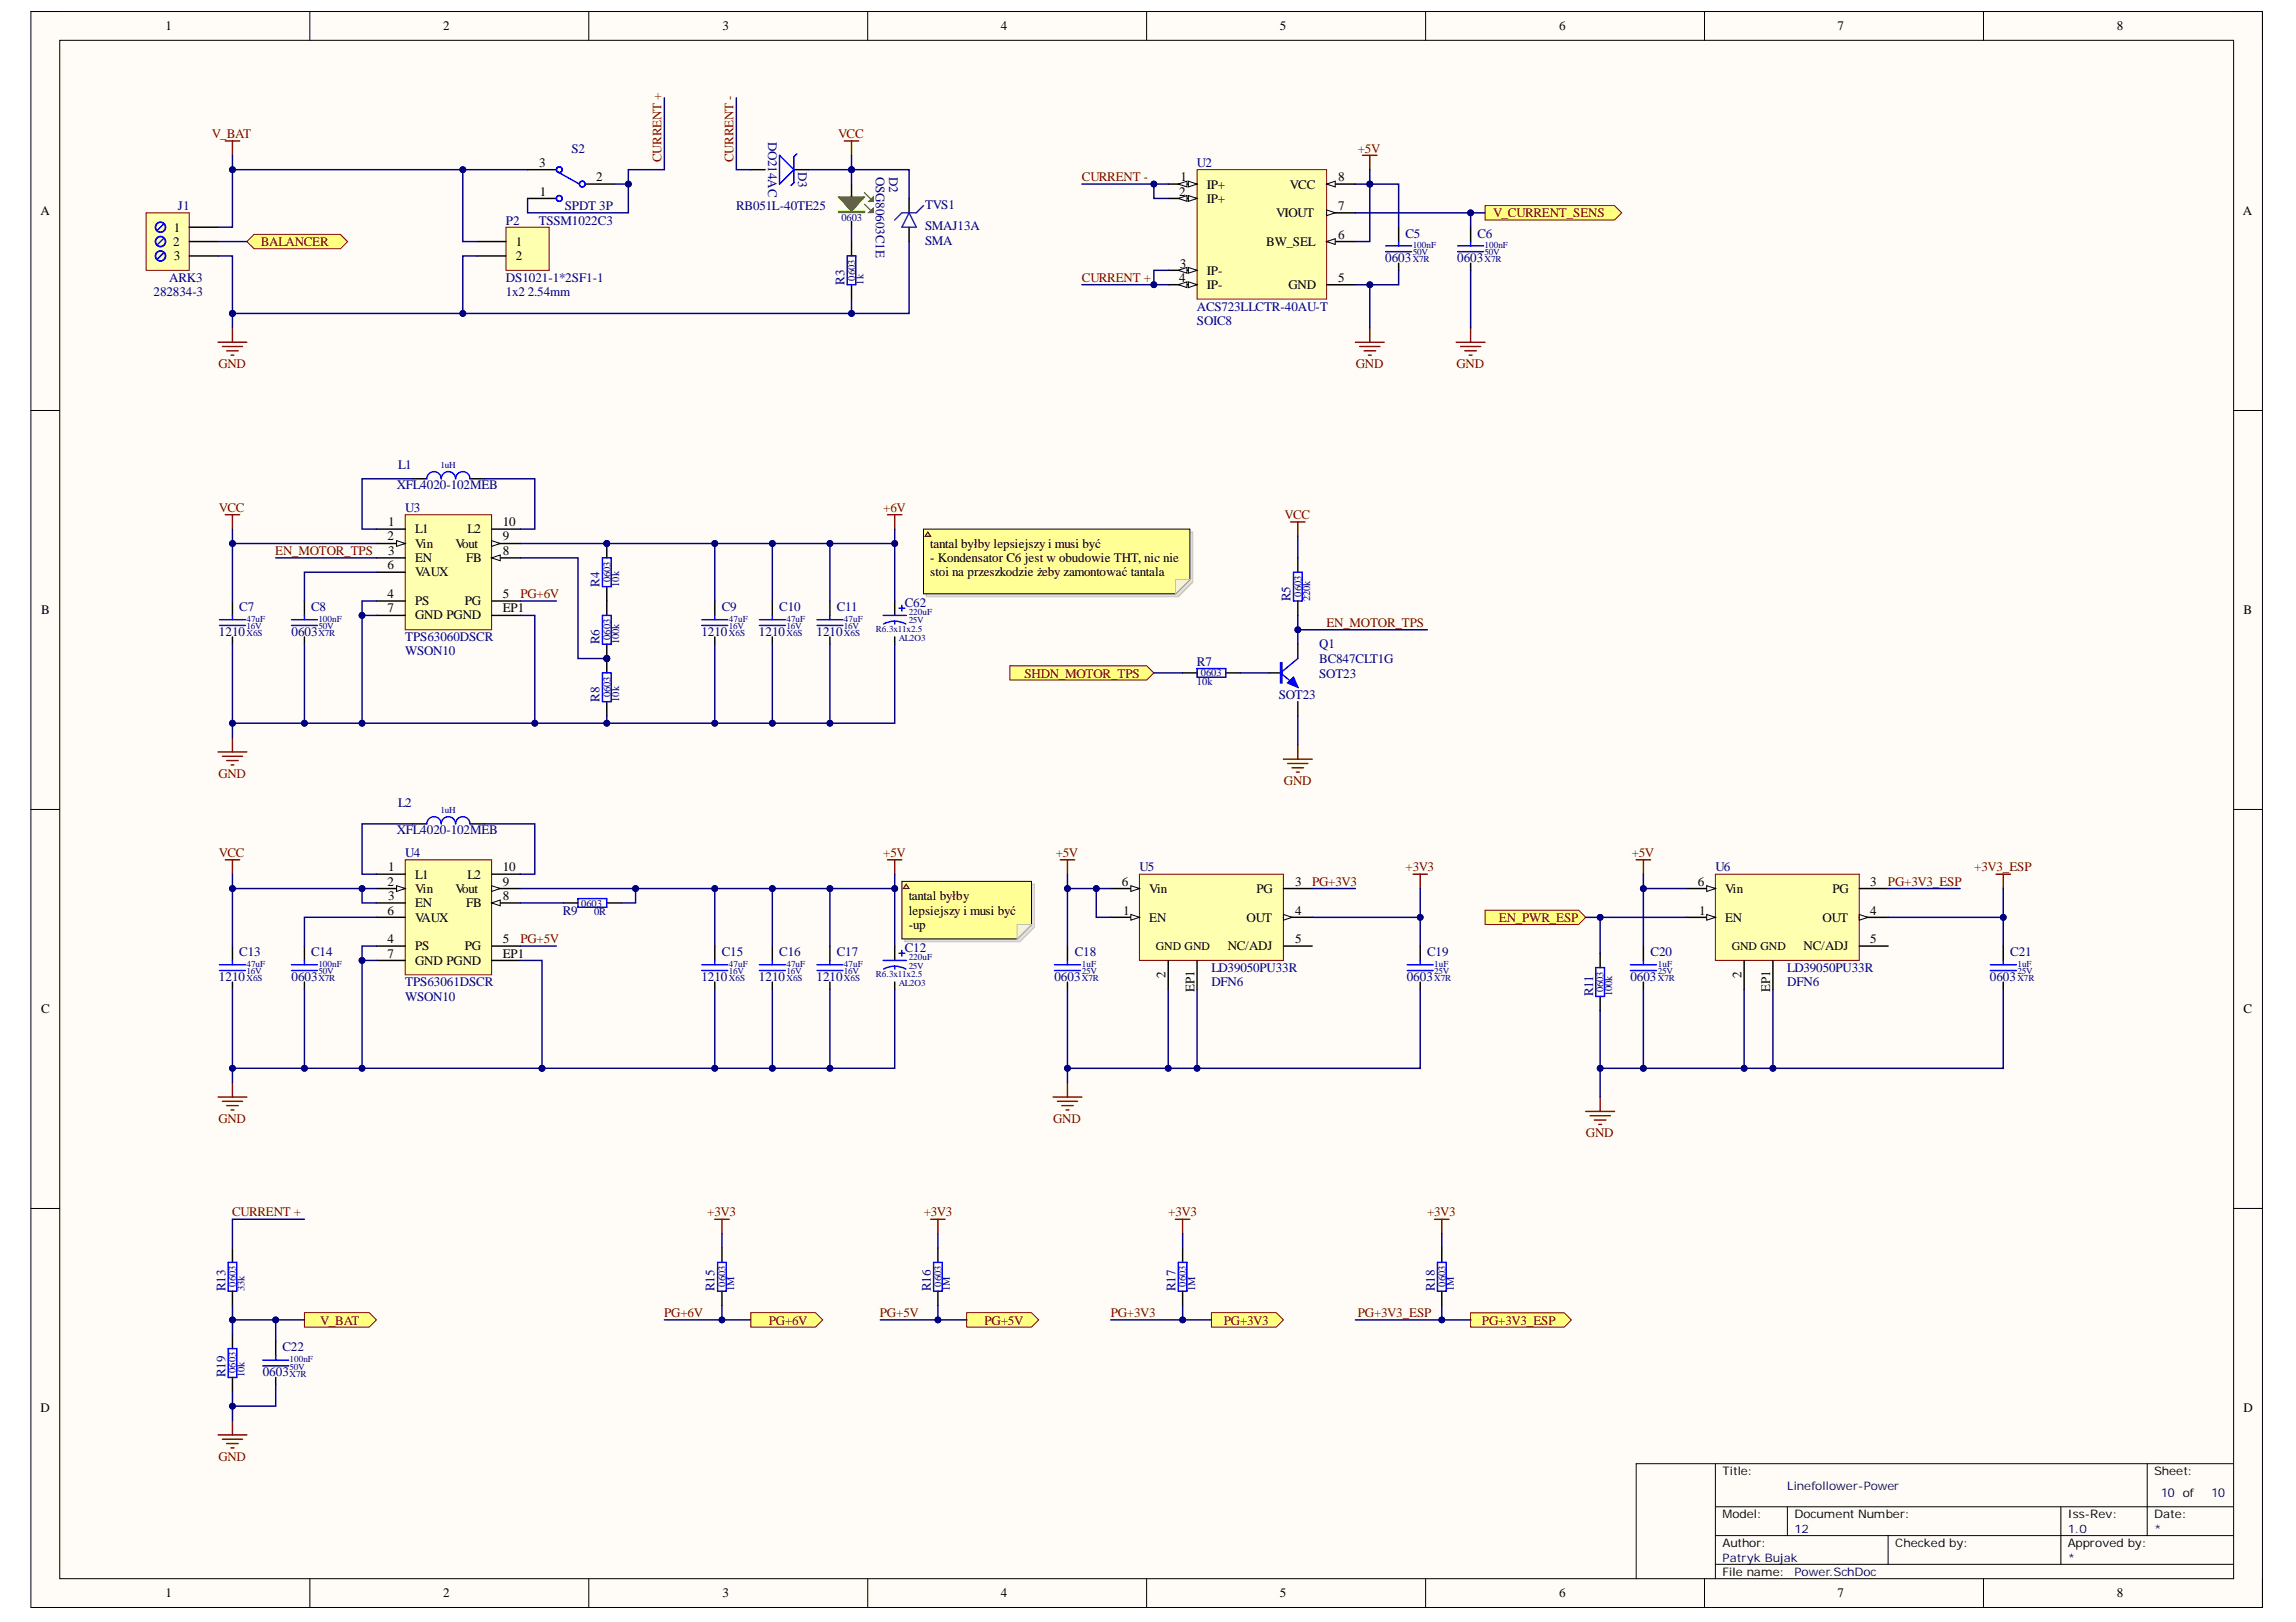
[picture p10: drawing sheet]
<svg xmlns="http://www.w3.org/2000/svg" width="297mm" height="210mm" viewBox="0 0 297 210" stroke-linecap="round" stroke-linejoin="round" font-family="sans-serif">
<defs><g id="words">
<g font-size="1.7">
<text x="21.4" y="3.9">1</text>
<text x="57.3" y="3.9">2</text>
<text x="93.5" y="3.9">3</text>
<text x="129.5" y="3.9">4</text>
<text x="165.6" y="3.9">5</text>
<text x="201.7" y="3.9">6</text>
<text x="237.7" y="3.9">7</text>
<text x="273.9" y="3.9">8</text>
<text x="69.8" y="21.6">3</text>
<text x="77.1" y="23.5">2</text>
<text x="152.7" y="23.5">1</text>
<text x="173.1" y="23.5">8</text>
<text x="5.2" y="27.9">A</text>
<text x="22.5" y="30">1</text>
<text x="69.9" y="25.3">1</text>
<text x="152.6" y="25.3">2</text>
<text x="156.1" y="24.4">IP+</text>
<text x="156.1" y="26.3">IP+</text>
<text x="165.1" y="28.1">VIOUT</text>
<text x="166.9" y="24.4">VCC</text>
<text x="173.1" y="27.2">7</text>
<text x="290.2" y="27.9">A</text>
<text x="22.4" y="31.8">2</text>
<text x="22.5" y="33.7">3</text>
<text x="66.7" y="31.8">1</text>
<text x="66.7" y="33.7">2</text>
<text x="152.7" y="34.6">3</text>
<text x="156.1" y="35.6">IP-</text>
<text x="163.8" y="31.8">BW_SEL</text>
<text x="173.1" y="30.9">6</text>
<text x="152.6" y="36.5">4</text>
<text x="156.1" y="37.4">IP-</text>
<text x="166.7" y="37.4">GND</text>
<text x="173.1" y="36.5">5</text>
<text x="50.2" y="69.9">2</text>
<text x="50.2" y="68.1">1</text>
<text x="50.2" y="71.8">3</text>
<text x="53.7" y="69">L1</text>
<text x="53.7" y="70.9">Vin</text>
<text x="58.9" y="70.9">Vout</text>
<text x="60.5" y="69">L2</text>
<text x="65" y="71.8">8</text>
<text x="65" y="69.9">9</text>
<text x="65" y="68.1">10</text>
<text x="120.3" y="70.9">tantal byłby lepsiejszy i musi być</text>
<text x="50.2" y="77.4">4</text>
<text x="50.2" y="73.7">6</text>
<text x="53.7" y="72.7">EN</text>
<text x="53.7" y="74.6">VAUX</text>
<text x="60.3" y="72.7">FB</text>
<text x="65" y="77.4">5</text>
<text x="120.3" y="72.7">- Kondensator C6 jest w obudowie THT, nic nie</text>
<text x="120.3" y="74.6">stoi na przeszkodzie żeby zamontować tantala</text>
<text x="5.3" y="79.5">B</text>
<text x="50.2" y="79.2">7</text>
<text x="53.7" y="78.3">PS</text>
<text x="53.7" y="80.2">GND PGND</text>
<text x="60.1" y="78.3">PG</text>
<text x="65" y="79.2">EP1</text>
<text x="290.3" y="79.5">B</text>
<text x="50.2" y="112.8">1</text>
<text x="53.7" y="113.7">L1</text>
<text x="60.5" y="113.7">L2</text>
<text x="65" y="112.8">10</text>
<text x="50.2" y="114.6">2</text>
<text x="50.2" y="118.4">6</text>
<text x="50.2" y="116.5">3</text>
<text x="53.7" y="115.6">Vin</text>
<text x="53.7" y="117.4">EN</text>
<text x="53.7" y="119.3">VAUX</text>
<text x="58.9" y="115.6">Vout</text>
<text x="60.3" y="117.4">FB</text>
<text x="65" y="116.5">8</text>
<text x="65" y="114.6">9</text>
<text x="117.6" y="116.5">tantal byłby</text>
<text x="117.6" y="118.4">lepsiejszy i musi być</text>
<text x="145.1" y="114.6">6</text>
<text x="145.3" y="118.4">1</text>
<text x="148.7" y="115.6">Vin</text>
<text x="148.7" y="119.3">EN</text>
<text x="161.3" y="119.3">OUT</text>
<text x="162.6" y="115.6">PG</text>
<text x="167.5" y="114.6">3</text>
<text x="167.5" y="118.4">4</text>
<text x="219.6" y="114.6">6</text>
<text x="219.8" y="118.4">1</text>
<text x="223.2" y="115.6">Vin</text>
<text x="223.2" y="119.3">EN</text>
<text x="235.8" y="119.3">OUT</text>
<text x="237.1" y="115.6">PG</text>
<text x="242" y="114.6">3</text>
<text x="242" y="118.4">4</text>
<text x="50.2" y="122.1">4</text>
<text x="50.2" y="123.9">7</text>
<text x="53.7" y="123">PS</text>
<text x="53.7" y="124.9">GND PGND</text>
<text x="60.1" y="123">PG</text>
<text x="65" y="122.1">5</text>
<text x="65" y="123.9">EP1</text>
<text x="117.6" y="120.2">-up</text>
<text x="158.8" y="123">NC/ADJ</text>
<text x="167.5" y="122.1">5</text>
<text x="233.3" y="123">NC/ADJ</text>
<text x="242" y="122.1">5</text>
<text x="5.3" y="131.1">C</text>
<text x="150.8" y="126.6" transform="rotate(-90 150.8 126.6)">2</text>
<text x="154.5" y="128.4" transform="rotate(-90 154.5 128.4)">EP1</text>
<text x="225.3" y="126.6" transform="rotate(-90 225.3 126.6)">2</text>
<text x="229" y="128.4" transform="rotate(-90 229 128.4)">EP1</text>
<text x="290.3" y="131.1">C</text>
<text x="5.2" y="182.7">D</text>
<text x="290.3" y="182.7">D</text>
<text x="21.4" y="206.7">1</text>
<text x="57.3" y="206.7">2</text>
<text x="93.5" y="206.7">3</text>
<text x="129.5" y="206.7">4</text>
<text x="165.6" y="206.7">5</text>
<text x="201.7" y="206.7">6</text>
<text x="237.7" y="206.7">7</text>
<text x="273.9" y="206.7">8</text>
</g>
<g font-size="1.7" fill="#800000">
<text x="27.4" y="17.9">V_BAT</text>
<text x="108.4" y="17.9">VCC</text>
<text x="85.6" y="21" transform="rotate(-90 85.6 21)">CURRENT +</text>
<text x="94.9" y="21" transform="rotate(-90 94.9 21)">CURRENT -</text>
<text x="140" y="23.5">CURRENT -</text>
<text x="175.7" y="19.8">+5V</text>
<text x="193.2" y="28.1">V_CURRENT_SENS</text>
<text x="33.7" y="31.8">BALANCER</text>
<text x="140" y="36.5">CURRENT +</text>
<text x="28.2" y="47.6">GND</text>
<text x="175.4" y="47.6">GND</text>
<text x="188.4" y="47.6">GND</text>
<text x="28.3" y="66.2">VCC</text>
<text x="35.6" y="71.8">EN_MOTOR_TPS</text>
<text x="114.3" y="66.2">+6V</text>
<text x="166.2" y="67.2">VCC</text>
<text x="67.3" y="77.4">PG+6V</text>
<text x="171.6" y="81.1">EN_MOTOR_TPS</text>
<text x="132.5" y="87.7">SHDN_MOTOR_TPS</text>
<text x="28.2" y="100.7">GND</text>
<text x="166.1" y="101.6">GND</text>
<text x="28.3" y="110.9">VCC</text>
<text x="114.3" y="110.9">+5V</text>
<text x="136.6" y="110.9">+5V</text>
<text x="181.8" y="112.8">+3V3</text>
<text x="211.1" y="110.9">+5V</text>
<text x="255.4" y="112.8">+3V3_ESP</text>
<text x="169.7" y="114.6">PG+3V3</text>
<text x="193.9" y="119.3">EN_PWR_ESP</text>
<text x="244.2" y="114.6">PG+3V3_ESP</text>
<text x="67.3" y="122.1">PG+5V</text>
<text x="28.2" y="145.3">GND</text>
<text x="136.2" y="145.3">GND</text>
<text x="205.2" y="147.2">GND</text>
<text x="30" y="157.4">CURRENT +</text>
<text x="91.5" y="157.4">+3V3</text>
<text x="119.5" y="157.4">+3V3</text>
<text x="151.1" y="157.4">+3V3</text>
<text x="184.6" y="157.4">+3V3</text>
<text x="41.4" y="171.4">V_BAT</text>
<text x="85.9" y="170.5">PG+6V</text>
<text x="99.5" y="171.4">PG+6V</text>
<text x="113.8" y="170.5">PG+5V</text>
<text x="127.4" y="171.4">PG+5V</text>
<text x="143.7" y="170.5">PG+3V3</text>
<text x="158.3" y="171.4">PG+3V3</text>
<text x="175.7" y="170.5">PG+3V3_ESP</text>
<text x="191.7" y="171.4">PG+3V3_ESP</text>
<text x="28.2" y="189.1">GND</text>
</g>
<g font-size="1.7" fill="#000080">
<text x="73.9" y="19.8">S2</text>
<text x="99.4" y="18.3" transform="rotate(90 99.4 18.3)">DO214AC</text>
<text x="103.3" y="22.3" transform="rotate(90 103.3 22.3)">D3</text>
<text x="113.3" y="22.9" transform="rotate(90 113.3 22.9)">OSG80603C1E</text>
<text x="115" y="22.9" transform="rotate(90 115 22.9)">D2</text>
<text x="154.9" y="21.6">U2</text>
<text x="23" y="27.2">J1</text>
<text x="65.5" y="29.1">P2</text>
<text x="69.7" y="29.1">TSSM1022C3</text>
<text x="73.1" y="27.2">SPDT 3P</text>
<text x="95.2" y="27.2">RB051L-40TE25</text>
<text x="119.7" y="29.8">SMAJ13A</text>
<text x="119.7" y="27">TVS1</text>
<text x="119.7" y="31.7">SMA</text>
<text x="179.2" y="33.9">0603</text>
<text x="181.8" y="30.7">C5</text>
<text x="188.5" y="33.9">0603</text>
<text x="191.1" y="30.7">C6</text>
<text x="19.9" y="38.3">282834-3</text>
<text x="21.9" y="36.5">ARK3</text>
<text x="65.5" y="36.5">DS1021-1*2SF1-1</text>
<text x="65.5" y="38.3">1x2 2.54mm</text>
<text x="109.3" y="36.8" transform="rotate(-90 109.3 36.8)">R3</text>
<text x="154.9" y="40.2">ACS723LLCTR-40AU-T</text>
<text x="154.9" y="42.1">SOIC8</text>
<text x="51.3" y="63.3">XFL4020-102MEB</text>
<text x="51.5" y="60.7">L1</text>
<text x="52.4" y="66.2">U3</text>
<text x="77.6" y="75.9" transform="rotate(-90 77.6 75.9)">R4</text>
<text x="166.9" y="77.8" transform="rotate(-90 166.9 77.8)">R5</text>
<text x="28.3" y="82.3">1210</text>
<text x="31" y="79.1">C7</text>
<text x="37.7" y="82.3">0603</text>
<text x="40.3" y="79.1">C8</text>
<text x="52.4" y="83">TPS63060DSCR</text>
<text x="77.6" y="83.4" transform="rotate(-90 77.6 83.4)">R6</text>
<text x="90.7" y="82.3">1210</text>
<text x="93.4" y="79.1">C9</text>
<text x="98.2" y="82.3">1210</text>
<text x="100.8" y="79.1">C10</text>
<text x="105.6" y="82.3">1210</text>
<text x="108.3" y="79.1">C11</text>
<text x="117.1" y="78.6">C62</text>
<text x="170.7" y="83.9">Q1</text>
<text x="52.4" y="84.8">WSON10</text>
<text x="154.9" y="86.2">R7</text>
<text x="170.7" y="85.7">BC847CLT1G</text>
<text x="170.7" y="87.7">SOT23</text>
<text x="77.6" y="90.8" transform="rotate(-90 77.6 90.8)">R8</text>
<text x="165.4" y="90.5">SOT23</text>
<text x="51.3" y="108">XFL4020-102MEB</text>
<text x="51.5" y="104.4">L2</text>
<text x="52.4" y="110.9">U4</text>
<text x="147.4" y="112.8">U5</text>
<text x="221.9" y="112.8">U6</text>
<text x="72.8" y="118.4">R9</text>
<text x="31" y="123.8">C13</text>
<text x="40.3" y="123.8">C14</text>
<text x="93.4" y="123.8">C15</text>
<text x="100.8" y="123.8">C16</text>
<text x="108.3" y="123.8">C17</text>
<text x="117.1" y="123.2">C12</text>
<text x="139" y="123.8">C18</text>
<text x="156.7" y="125.8">LD39050PU33R</text>
<text x="184.6" y="123.8">C19</text>
<text x="213.5" y="123.8">C20</text>
<text x="231.2" y="125.8">LD39050PU33R</text>
<text x="260.1" y="123.8">C21</text>
<text x="28.3" y="126.9">1210</text>
<text x="37.7" y="126.9">0603</text>
<text x="52.4" y="127.6">TPS63061DSCR</text>
<text x="52.4" y="129.5">WSON10</text>
<text x="90.7" y="126.9">1210</text>
<text x="98.2" y="126.9">1210</text>
<text x="105.6" y="126.9">1210</text>
<text x="136.4" y="126.9">0603</text>
<text x="156.7" y="127.6">DFN6</text>
<text x="182" y="126.9">0603</text>
<text x="206.1" y="128.9" transform="rotate(-90 206.1 128.9)">R11</text>
<text x="210.9" y="126.9">0603</text>
<text x="231.2" y="127.6">DFN6</text>
<text x="257.4" y="126.9">0603</text>
<text x="29.2" y="167.1" transform="rotate(-90 29.2 167.1)">R13</text>
<text x="92.4" y="167.1" transform="rotate(-90 92.4 167.1)">R15</text>
<text x="120.4" y="167.1" transform="rotate(-90 120.4 167.1)">R16</text>
<text x="152.1" y="167.1" transform="rotate(-90 152.1 167.1)">R17</text>
<text x="185.6" y="167.1" transform="rotate(-90 185.6 167.1)">R18</text>
<text x="29.2" y="178.3" transform="rotate(-90 29.2 178.3)">R19</text>
<text x="34" y="178.1">0603</text>
<text x="36.5" y="174.9">C22</text>
</g>
<g font-size="1.6" fill="#000e4f">
<text x="279.6" y="193.7">10 of</text>
<text x="286.1" y="193.7">10</text>
</g>
<g font-size="1.5">
<text x="149.5" y="123">GND GND</text>
<text x="224" y="123">GND GND</text>
<text x="222.9" y="190.9">Title:</text>
<text x="278.7" y="190.9">Sheet:</text>
<text x="222.9" y="196.5">Model:</text>
<text x="232.2" y="196.5">Document Number:</text>
<text x="267.5" y="196.5">Iss-Rev:</text>
<text x="278.7" y="196.5">Date:</text>
<text x="222.9" y="200.2">Author:</text>
<text x="222.9" y="203.9">File name:</text>
<text x="245.2" y="200.2">Checked by:</text>
<text x="267.5" y="200.2">Approved by:</text>
</g>
<g font-size="1.5" fill="#000e4f">
<text x="231.2" y="192.8">Linefollower-Power</text>
<text x="222.9" y="202.1">Patryk Bujak</text>
<text x="232.2" y="203.9">Power.SchDoc</text>
<text x="232.2" y="198.4">12</text>
<text x="267.5" y="198.4">1.0</text>
<text x="267.5" y="202.1">*</text>
<text x="278.7" y="198.4">*</text>
</g>
<g font-size="1.4" fill="#000080">
<text x="108.8" y="28.5">0603</text>
<text x="154.9" y="88.6">10k</text>
<text x="155.4" y="87.5">0603</text>
<text x="75.2" y="117.3">0603</text>
<text x="76.9" y="118.4">0R</text>
</g>
<g font-size="1.3" fill="#000080">
<text x="110.6" y="36.3" transform="rotate(-90 110.6 36.3)">0603</text>
<text x="111.7" y="36.8" transform="rotate(-90 111.7 36.8)">1k</text>
<text x="79" y="75.4" transform="rotate(-90 79 75.4)">0603</text>
<text x="80.1" y="75.9" transform="rotate(-90 80.1 75.9)">10k</text>
<text x="168.4" y="77.2" transform="rotate(-90 168.4 77.2)">0603</text>
<text x="169.5" y="77.8" transform="rotate(-90 169.5 77.8)">220k</text>
<text x="79" y="82.8" transform="rotate(-90 79 82.8)">0603</text>
<text x="80.1" y="83.4" transform="rotate(-90 80.1 83.4)">100k</text>
<text x="79" y="90.2" transform="rotate(-90 79 90.2)">0603</text>
<text x="80.1" y="90.8" transform="rotate(-90 80.1 90.8)">10k</text>
<text x="207.5" y="128.4" transform="rotate(-90 207.5 128.4)">0603</text>
<text x="208.6" y="128.9" transform="rotate(-90 208.6 128.9)">100k</text>
<text x="30.5" y="166.5" transform="rotate(-90 30.5 166.5)">0603</text>
<text x="31.6" y="167.1" transform="rotate(-90 31.6 167.1)">33k</text>
<text x="93.9" y="166.5" transform="rotate(-90 93.9 166.5)">0603</text>
<text x="95" y="167.1" transform="rotate(-90 95 167.1)">1M</text>
<text x="121.8" y="166.5" transform="rotate(-90 121.8 166.5)">0603</text>
<text x="122.9" y="167.1" transform="rotate(-90 122.9 167.1)">1M</text>
<text x="153.4" y="166.5" transform="rotate(-90 153.4 166.5)">0603</text>
<text x="154.6" y="167.1" transform="rotate(-90 154.6 167.1)">1M</text>
<text x="187" y="166.5" transform="rotate(-90 187 166.5)">0603</text>
<text x="188.1" y="167.1" transform="rotate(-90 188.1 167.1)">1M</text>
<text x="30.5" y="177.7" transform="rotate(-90 30.5 177.7)">0603</text>
<text x="31.6" y="178.3" transform="rotate(-90 31.6 178.3)">10k</text>
</g>
<g font-size="1.2" fill="#000080">
<text x="182.8" y="34">X7R</text>
<text x="182.8" y="33">50V</text>
<text x="182.8" y="32.1">100nF</text>
<text x="192.1" y="34">X7R</text>
<text x="192.1" y="33">50V</text>
<text x="192.1" y="32.1">100nF</text>
<text x="57" y="60.6">1uH</text>
<text x="31.9" y="82.4">X6S</text>
<text x="31.9" y="81.4">16V</text>
<text x="31.9" y="80.5">47uF</text>
<text x="41.2" y="82.4">X7R</text>
<text x="41.2" y="81.4">50V</text>
<text x="41.2" y="80.5">100nF</text>
<text x="94.3" y="82.4">X6S</text>
<text x="94.3" y="81.4">16V</text>
<text x="94.3" y="80.5">47uF</text>
<text x="101.7" y="82.4">X6S</text>
<text x="101.7" y="81.4">16V</text>
<text x="101.7" y="80.5">47uF</text>
<text x="109.2" y="82.4">X6S</text>
<text x="109.2" y="81.4">16V</text>
<text x="109.2" y="80.5">47uF</text>
<text x="113.3" y="81.8">R6.3x11x2.5</text>
<text x="116.3" y="83">AL2O3</text>
<text x="117.6" y="80.7">25V</text>
<text x="117.6" y="79.6">220uF</text>
<text x="57" y="105.3">1uH</text>
<text x="31.9" y="125.1">47uF</text>
<text x="41.2" y="125.1">100nF</text>
<text x="94.3" y="125.1">47uF</text>
<text x="101.7" y="125.1">47uF</text>
<text x="109.2" y="125.1">47uF</text>
<text x="117.6" y="125.4">25V</text>
<text x="117.6" y="124.2">220uF</text>
<text x="140" y="125.1">1uF</text>
<text x="185.6" y="125.1">1uF</text>
<text x="214.5" y="125.1">1uF</text>
<text x="261" y="125.1">1uF</text>
<text x="31.9" y="127">X6S</text>
<text x="31.9" y="126">16V</text>
<text x="41.2" y="127">X7R</text>
<text x="41.2" y="126">50V</text>
<text x="94.3" y="127">X6S</text>
<text x="94.3" y="126">16V</text>
<text x="101.7" y="127">X6S</text>
<text x="101.7" y="126">16V</text>
<text x="109.2" y="127">X6S</text>
<text x="109.2" y="126">16V</text>
<text x="113.3" y="126.5">R6.3x11x2.5</text>
<text x="116.3" y="127.6">AL2O3</text>
<text x="140" y="127">X7R</text>
<text x="140" y="126">25V</text>
<text x="185.6" y="127">X7R</text>
<text x="185.6" y="126">25V</text>
<text x="214.5" y="127">X7R</text>
<text x="214.5" y="126">25V</text>
<text x="261" y="127">X7R</text>
<text x="261" y="126">25V</text>
<text x="37.5" y="178.2">X7R</text>
<text x="37.5" y="177.2">50V</text>
<text x="37.5" y="176.3">100nF</text>
</g>
</g></defs>
<path d="M4 1.5h288.7v206.5h-288.7z" fill-rule="evenodd" fill="#fffcf8"/>
<path d="M4 1.5h288.7v206.5h-288.7z" fill="none" stroke="#000" stroke-width=".13"/>
<path d="M7.7 5.2h281.3v199.1h-281.3z" fill-rule="evenodd" fill="#fffcf8"/>
<g fill="none" stroke="#000" stroke-width=".13">
<path d="M4 1.5h3.7M7.7 5.2h281.3v199.1h-281.3zM40.1 1.5v3.7M76.2 1.5v3.7M112.3 1.5v3.7M148.3 1.5v3.7M184.4 1.5v3.7M220.5 1.5v3.7M256.6 1.5v3.7M289 1.5h3.7v3.7M4 53.1h3.7M289 53.1h3.7"/>
<path d="M4 104.8h3.7M289 104.8h3.7M4 156.4h3.7M289 156.4h3.7M221.9 195h67.1M221.9 198.7h67.1M221.9 189.4v14.9M231.2 195v3.7M244.3 198.7v3.7M266.6 195v7.4M277.8 189.4v9.3M289 189.4h-77.3v14.9"/>
<path d="M40.1 204.3v3.7M76.2 204.3v3.7M112.3 204.3v3.7M148.3 204.3v3.7M184.4 204.3v3.7M220.5 204.3v3.7M221.9 202.4h67.1M256.6 204.3v3.7M292.7 204.3v3.7"/>
</g>
<path d="M29.1 18.2h1.9M30.1 18.2v1.9M109.2 18.2h1.9M110.2 18.2v1.9" fill="none" stroke="#800000" stroke-width=".19"/>
<path d="M53.4 62h1.8M60.8 62h1.9M115.8 77.8v1.8M115.8 82.4v1M164.2 87.1h1.5M167.9 83.4v1.8M167.9 90.8v1.9" fill="none" stroke="#000" stroke-width=".19"/>
<path d="M55.2 62a.93 .93 0 0 1 .9-1 .93 .93 0 0 1 1 1 .93 .93 0 0 1 .9-1 .93 .93 0 0 1 .9 1 .93 .93 0 0 1 1-1 .93 .93 0 0 1 .9 1M114.3 79.6h2.9M116.3 78.7h.8M116.7 78.3v.8M115.8 80.4l.7 .1 .7 .3M115.8 80.4l-.8 .1-.7 .3M115.8 80.4v.4M165.7 85.8h.2v2.6h-.2zM165.8 85.8v2.6" fill="none" stroke="#00f" stroke-width=".19"/>
<path d="M166.6 88.4l.7-.8 .6 1.3z" fill="#00f"/>
<path d="M166.6 88.4l.7-.8 .6 1.3zM167.9 85.2l-2.2 1.9 2.2 1.8" fill="none" stroke="#00f" stroke-width=".19"/>
<path d="M130.7 86.2h17.6l1 .9-1 .9h-17.6z" fill-rule="evenodd" fill="#ffff80"/>
<path d="M130.7 86.2h17.6l1 .9-1 .9h-17.6z" fill="none" stroke="#800000" stroke-width=".13"/>
<g fill="none" stroke="#800000" stroke-width=".19">
<path d="M28.2 44.3h3.7M28.8 44.8h2.6M29.3 45.4h1.5M29.9 46h.4M30.1 42.4v1.9M114.8 66.6h1.9M115.8 66.6v1.9M166 98.2h3.8M166.6 98.8h2.6M167.2 99.4h1.4M167.7 99.9h.4M167.9 96.4v1.8"/>
<path d="M114.8 111.3h1.9M115.8 111.3v1.8"/>
</g>
<path d="M53.4 106.6h1.8M60.8 106.6h1.9M115.8 122.4v1.9M115.8 127.1v.9" fill="none" stroke="#000" stroke-width=".19"/>
<path d="M55.2 106.6a.93 .93 0 0 1 .9-.9 .93 .93 0 0 1 1 .9 .93 .93 0 0 1 .9-.9 .93 .93 0 0 1 .9 .9 .93 .93 0 0 1 1-.9 .93 .93 0 0 1 .9 .9M114.3 124.3h2.9M115.8 125l.7 .1 .7 .3M115.8 125l-.8 .1-.7 .3M115.8 125v.4M116.3 123.4h.8M116.7 123v.7" fill="none" stroke="#00f" stroke-width=".19"/>
<path d="M52.4 111.3h11.2v14.9h-11.2z" fill-rule="evenodd" fill="#ffffb0"/>
<path d="M52.4 111.3h11.2v14.9h-11.2z" fill="none" stroke="#800000" stroke-width=".13"/>
<path d="M48.7 113.1h3.7M48.7 115h3.7" fill="none" stroke="#000" stroke-width=".19"/>
<path d="M51.3 114.6l1.1 .4-1.1 .4z" fill="#f8fcff"/>
<path d="M51.3 114.6l1.1 .4-1.1 .4z" fill="none" stroke="#000" stroke-width=".13"/>
<path d="M48.7 116.9h3.7M48.7 118.7h3.7M63.6 116.9h3.7M48.7 122.4h3.7M48.7 124.3h3.7M63.6 122.4h3.7" fill="none" stroke="#000" stroke-width=".19"/>
<path d="M63.6 116.9l1.1-.4v.7z" fill="#f8fcff"/>
<path d="M63.6 116.9l1.1-.4v.7z" fill="none" stroke="#000" stroke-width=".13"/>
<path d="M63.6 115h3.7" fill="none" stroke="#000" stroke-width=".19"/>
<path d="M63.6 114.6l1.1 .4-1.1 .4z" fill="#f8fcff"/>
<path d="M63.6 114.6l1.1 .4-1.1 .4z" fill="none" stroke="#000" stroke-width=".13"/>
<path d="M63.6 113.1h3.7M63.6 124.3h3.7" fill="none" stroke="#000" stroke-width=".19"/>
<path d="M147.4 113.1h18.6v11.2h-18.6z" fill-rule="evenodd" fill="#ffffb0"/>
<path d="M147.4 113.1h18.6v11.2h-18.6z" fill="none" stroke="#800000" stroke-width=".13"/>
<path d="M143.7 115h3.7" fill="none" stroke="#000" stroke-width=".19"/>
<path d="M146.3 114.6l1.1 .4-1.1 .4z" fill="#f8fcff"/>
<path d="M146.3 114.6l1.1 .4-1.1 .4z" fill="none" stroke="#000" stroke-width=".13"/>
<path d="M143.7 118.7h3.7" fill="none" stroke="#000" stroke-width=".19"/>
<path d="M146.3 118.3l1.1 .4-1.1 .4z" fill="#f8fcff"/>
<path d="M146.3 118.3l1.1 .4-1.1 .4z" fill="none" stroke="#000" stroke-width=".13"/>
<path d="M166 115h3.8M166 118.7h3.8M151.1 124.3v3.7" fill="none" stroke="#000" stroke-width=".19"/>
<path d="M166 118.3l1.2 .4-1.2 .4z" fill="#f8fcff"/>
<path d="M166 118.3l1.2 .4-1.2 .4z" fill="none" stroke="#000" stroke-width=".13"/>
<path d="M154.9 124.3v3.7M166 122.4h3.8" fill="none" stroke="#000" stroke-width=".19"/>
<path d="M182.8 113.1h1.9M183.7 113.1v1.9M92.5 157.8h1.8M93.4 157.8v1.8" fill="none" stroke="#800000" stroke-width=".19"/>
<path d="M97.1 169.9h8.4l.9 .9-.9 .9h-8.4z" fill-rule="evenodd" fill="#ffff80"/>
<path d="M97.1 169.9h8.4l.9 .9-.9 .9h-8.4z" fill="none" stroke="#800000" stroke-width=".13"/>
<path d="M120.4 157.8h1.9M121.3 157.8v1.8" fill="none" stroke="#800000" stroke-width=".19"/>
<path d="M125.1 169.9h8.3l1 .9-1 .9h-8.3z" fill-rule="evenodd" fill="#ffff80"/>
<path d="M125.1 169.9h8.3l1 .9-1 .9h-8.3z" fill="none" stroke="#800000" stroke-width=".13"/>
<path d="M152.1 157.8h1.8M153 157.8v1.8" fill="none" stroke="#800000" stroke-width=".19"/>
<path d="M156.7 169.9h8.4l.9 .9-.9 .9h-8.4z" fill-rule="evenodd" fill="#ffff80"/>
<path d="M156.7 169.9h8.4l.9 .9-.9 .9h-8.4z" fill="none" stroke="#800000" stroke-width=".13"/>
<path d="M137.2 111.3h1.8M138.1 111.3v1.8M136.2 142h3.8M136.8 142.5h2.6M137.4 143.1h1.4M137.9 143.6h.4M138.1 140.1v1.9" fill="none" stroke="#800000" stroke-width=".19"/>
<path d="M221.9 113.1h18.6v11.2h-18.6z" fill-rule="evenodd" fill="#ffffb0"/>
<path d="M221.9 113.1h18.6v11.2h-18.6z" fill="none" stroke="#800000" stroke-width=".13"/>
<path d="M218.2 115h3.7" fill="none" stroke="#000" stroke-width=".19"/>
<path d="M220.8 114.6l1.1 .4-1.1 .4z" fill="#f8fcff"/>
<path d="M220.8 114.6l1.1 .4-1.1 .4z" fill="none" stroke="#000" stroke-width=".13"/>
<path d="M218.2 118.7h3.7" fill="none" stroke="#000" stroke-width=".19"/>
<path d="M220.8 118.3l1.1 .4-1.1 .4z" fill="#f8fcff"/>
<path d="M220.8 118.3l1.1 .4-1.1 .4z" fill="none" stroke="#000" stroke-width=".13"/>
<path d="M240.5 115h3.8M240.5 118.7h3.8M225.6 124.3v3.7" fill="none" stroke="#000" stroke-width=".19"/>
<path d="M240.5 118.3l1.2 .4-1.2 .4z" fill="#f8fcff"/>
<path d="M240.5 118.3l1.2 .4-1.2 .4z" fill="none" stroke="#000" stroke-width=".13"/>
<path d="M229.4 124.3v3.7M240.5 122.4h3.8" fill="none" stroke="#000" stroke-width=".19"/>
<path d="M211.7 111.3h1.8M212.6 111.3v1.8M258.2 113.1h1.9M259.2 113.1v1.9M185.6 157.8h1.9M186.5 157.8v1.8M205.2 143.8h3.7M205.7 144.4h2.6M206.3 144.9h1.5M206.8 145.5h.4M207 142v1.8" fill="none" stroke="#800000" stroke-width=".19"/>
<path d="M190.3 169.9h12.1l.9 .9-.9 .9h-12.1z" fill-rule="evenodd" fill="#ffff80"/>
<path d="M190.3 169.9h12.1l.9 .9-.9 .9h-12.1z" fill="none" stroke="#800000" stroke-width=".13"/>
<path d="M192.1 117.8h12.1l1 .9-1 .9h-12.1z" fill-rule="evenodd" fill="#ffff80"/>
<path d="M192.1 117.8h12.1l1 .9-1 .9h-12.1z" fill="none" stroke="#800000" stroke-width=".13"/>
<path d="M167 67.5h1.8M167.9 67.5v1.9" fill="none" stroke="#800000" stroke-width=".19"/>
<path d="M65.5 29.4h5.5v5.6h-5.5z" fill-rule="evenodd" fill="#ffffb0"/>
<path d="M65.5 29.4h5.5v5.6h-5.5z" fill="none" stroke="#800000" stroke-width=".13"/>
<path d="M61.7 31.3h3.8M61.7 33.1h3.8" fill="none" stroke="#000" stroke-width=".19"/>
<path d="M28.2 185.7h3.7M28.8 186.2h2.6M29.3 186.8h1.5M29.9 187.4h.4M30.1 183.8v1.9" fill="none" stroke="#800000" stroke-width=".19"/>
<path d="M39.4 169.9h8.4l.9 .9-.9 .9h-8.4z" fill-rule="evenodd" fill="#ffff80"/>
<path d="M39.4 169.9h8.4l.9 .9-.9 .9h-8.4z" fill="none" stroke="#800000" stroke-width=".13"/>
<path d="M192.1 26.6h16.8l.9 .9-.9 1h-16.8z" fill-rule="evenodd" fill="#ffff80"/>
<path d="M192.1 26.6h16.8l.9 .9-.9 1h-16.8z" fill="none" stroke="#800000" stroke-width=".13"/>
<g fill="none" stroke="#800000" stroke-width=".19">
<path d="M175.4 44.3h3.7M175.9 44.8h2.6M176.5 45.4h1.5M177 46h.4M177.2 42.4v1.9M188.4 44.3h3.7M188.9 44.8h2.7M189.5 45.4h1.5M190.1 46h.3M190.3 42.4v1.9M29.1 66.6h1.9M30.1 66.6v1.9"/>
<path d="M28.2 97.3h3.7M28.8 97.9h2.6M29.3 98.4h1.5M29.9 99h.4M30.1 95.5v1.8M29.1 111.3h1.9M30.1 111.3v1.8M28.2 142h3.7M28.8 142.5h2.6M29.3 143.1h1.5M29.9 143.6h.4M30.1 140.1v1.9"/>
</g>
<path d="M154.9 22h16.7v16.7h-16.7z" fill-rule="evenodd" fill="#ffffb0"/>
<path d="M154.9 22h16.7v16.7h-16.7z" fill="none" stroke="#800000" stroke-width=".13"/>
<path d="M151.1 23.8h3.8" fill="none" stroke="#000" stroke-width=".19"/>
<path d="M153.7 23.4l1.2 .4-1.2 .4z" fill="#f8fcff"/>
<path d="M153.7 23.4l1.2 .4-1.2 .4z" fill="none" stroke="#000" stroke-width=".13"/>
<path d="M152.4 23.8l1.2-.4v.8z" fill="#f8fcff"/>
<path d="M152.4 23.8l1.2-.4v.8z" fill="none" stroke="#000" stroke-width=".13"/>
<path d="M151.1 25.7h3.8" fill="none" stroke="#000" stroke-width=".19"/>
<path d="M153.7 25.3l1.2 .4-1.2 .4z" fill="#f8fcff"/>
<path d="M153.7 25.3l1.2 .4-1.2 .4z" fill="none" stroke="#000" stroke-width=".13"/>
<path d="M152.4 25.7l1.2-.4v.8z" fill="#f8fcff"/>
<path d="M152.4 25.7l1.2-.4v.8z" fill="none" stroke="#000" stroke-width=".13"/>
<path d="M151.1 35h3.8" fill="none" stroke="#000" stroke-width=".19"/>
<path d="M153.7 34.6l1.2 .4-1.2 .4z" fill="#f8fcff"/>
<path d="M153.7 34.6l1.2 .4-1.2 .4z" fill="none" stroke="#000" stroke-width=".13"/>
<path d="M152.4 35l1.2-.4v.8z" fill="#f8fcff"/>
<path d="M152.4 35l1.2-.4v.8z" fill="none" stroke="#000" stroke-width=".13"/>
<path d="M151.1 36.8h3.8" fill="none" stroke="#000" stroke-width=".19"/>
<path d="M153.7 36.5l1.2 .3-1.2 .4z" fill="#f8fcff"/>
<path d="M153.7 36.5l1.2 .3-1.2 .4z" fill="none" stroke="#000" stroke-width=".13"/>
<path d="M152.4 36.8l1.2-.3v.7z" fill="#f8fcff"/>
<path d="M152.4 36.8l1.2-.3v.7z" fill="none" stroke="#000" stroke-width=".13"/>
<path d="M171.6 36.8h3.8M171.6 31.3h3.8" fill="none" stroke="#000" stroke-width=".19"/>
<path d="M171.6 31.3l1.1-.4v.7z" fill="#f8fcff"/>
<path d="M171.6 31.3l1.1-.4v.7z" fill="none" stroke="#000" stroke-width=".13"/>
<path d="M171.6 27.5h3.8" fill="none" stroke="#000" stroke-width=".19"/>
<path d="M171.6 27.2l1.1 .3-1.1 .4z" fill="#f8fcff"/>
<path d="M171.6 27.2l1.1 .3-1.1 .4z" fill="none" stroke="#000" stroke-width=".13"/>
<path d="M171.6 23.8h3.8" fill="none" stroke="#000" stroke-width=".19"/>
<path d="M171.6 23.8l1.1-.4v.8z" fill="#f8fcff"/>
<path d="M171.6 23.8l1.1-.4v.8z" fill="none" stroke="#000" stroke-width=".13"/>
<path d="M176.3 20.1h1.8M177.2 20.1v1.9" fill="none" stroke="#800000" stroke-width=".19"/>
<path d="M108.5 27.4h3.3v.1h-3.3zM111.8 26.4l.8 .8M111.8 24.9l.8 .8" fill="none" stroke="#0f0" stroke-width=".19"/>
<path d="M108.5 27.4h3.3" fill="none" stroke="#0f0" stroke-width=".18"/>
<path d="M112.4 27.5l.6-.5v.5z" fill="#0f0"/>
<path d="M112.4 27.5l.6-.5v.5z" fill="none" stroke="#0f0" stroke-width=".19"/>
<path d="M112.4 26.1l.6-.6v.6z" fill="#0f0"/>
<path d="M112.4 26.1l.6-.6v.6z" fill="none" stroke="#0f0" stroke-width=".19"/>
<path d="M110.2 23.8v1.7M110.2 28.7v.7" fill="none" stroke="#000" stroke-width=".19"/>
<path d="M108.5 25.5h3.3l-1.6 1.9z" fill="#0f0"/>
<path d="M108.5 25.5h3.3l-1.6 1.9z" fill="none" stroke="#0f0" stroke-width=".19"/>
<path d="M31.9 31.3l1-1h11.1l1 1-1 .9h-11.1z" fill-rule="evenodd" fill="#ffff80"/>
<path d="M31.9 31.3l1-1h11.1l1 1-1 .9h-11.1z" fill="none" stroke="#800000" stroke-width=".13"/>
<path d="M92.5 77.8v1.8M99.9 77.8v1.8M107.4 77.8v1.8M92.5 82.4v1M99.9 82.4v1M107.4 82.4v1M92.5 122.4v1.9M92.5 127.1v.9M99.9 122.4v1.9M99.9 127.1v.9M107.4 122.4v1.9M107.4 127.1v.9" fill="none" stroke="#000" stroke-width=".19"/>
<g fill="none" stroke="#00f" stroke-width=".19">
<path d="M92.5 79.6v.6M99.9 79.6v.6M107.4 79.6v.6M90.8 80.9h3.3M90.8 80.2h3.3M98.2 80.9h3.4M98.2 80.2h3.4M105.7 80.9h3.3M105.7 80.2h3.3M90.8 125.6h3.3M90.8 124.8h3.3M92.5 124.3v.5"/>
<path d="M98.2 125.6h3.4M98.2 124.8h3.4M99.9 124.3v.5M105.7 125.6h3.3M105.7 124.8h3.3M107.4 124.3v.5"/>
</g>
<circle cx="78.5" cy="85.2" r=".37" fill="#000080"/>
<circle cx="78.5" cy="85.2" r=".37" fill="none" stroke="#000080" stroke-width=".13"/>
<path d="M78.5 85.2v1.9M78.5 90.8v1.9" fill="none" stroke="#000" stroke-width=".19"/>
<circle cx="78.5" cy="85.2" r=".37" fill="#000080"/>
<circle cx="78.5" cy="85.2" r=".37" fill="none" stroke="#000080" stroke-width=".13"/>
<path d="M77.9 87.1h1.2v3.7h-1.2z" fill="none" stroke="#00f" stroke-width=".19"/>
<circle cx="78.5" cy="70.3" r=".37" fill="#000080"/>
<circle cx="78.5" cy="70.3" r=".37" fill="none" stroke="#000080" stroke-width=".13"/>
<path d="M78.5 70.3v1.9M78.5 75.9v1.9" fill="none" stroke="#000" stroke-width=".19"/>
<circle cx="78.5" cy="70.3" r=".37" fill="#000080"/>
<circle cx="78.5" cy="70.3" r=".37" fill="none" stroke="#000080" stroke-width=".13"/>
<path d="M77.9 72.2h1.2v3.7h-1.2z" fill="none" stroke="#00f" stroke-width=".19"/>
<circle cx="78.5" cy="85.2" r=".37" fill="#000080"/>
<circle cx="78.5" cy="85.2" r=".37" fill="none" stroke="#000080" stroke-width=".13"/>
<path d="M78.5 83.4v1.8" fill="none" stroke="#000" stroke-width=".19"/>
<circle cx="78.5" cy="85.2" r=".37" fill="#000080"/>
<circle cx="78.5" cy="85.2" r=".37" fill="none" stroke="#000080" stroke-width=".13"/>
<path d="M30.1 77.8v1.8M39.4 77.8v1.8M78.5 77.8v1.8M30.1 82.4v1M39.4 82.4v1M72.9 116.9h1.9M78.5 116.9h1.9M30.1 122.4v1.9M30.1 127.1v.9M39.4 122.4v1.9M39.4 127.1v.9" fill="none" stroke="#000" stroke-width=".19"/>
<g fill="none" stroke="#00f" stroke-width=".19">
<path d="M30.1 79.6v.6M39.4 79.6v.6M77.9 79.6h1.2v3.8h-1.2zM28.4 80.9h3.4M28.4 80.2h3.4M37.7 80.9h3.4M37.7 80.2h3.4M74.8 116.3h3.7v1.1h-3.7zM28.4 125.6h3.4M28.4 124.8h3.4M30.1 124.3v.5M37.7 125.6h3.4"/>
<path d="M37.7 124.8h3.4M39.4 124.3v.5"/>
</g>
<path d="M18.9 27.5h5.6v7.5h-5.6z" fill-rule="evenodd" fill="#ffffb0"/>
<path d="M18.9 27.5h5.6v7.5h-5.6z" fill="none" stroke="#800000" stroke-width=".13"/>
<g fill="none" stroke="#000" stroke-width=".19">
<path d="M24.5 29.4h3.7M24.5 31.3h3.7M24.5 33.1h3.7M68.3 22h3.7M68.3 25.7h3.7M75.7 23.8h3.7M97.1 22h1.9M102.7 22h1.9M110.2 31.3v1.8M110.2 36.8v1.9M117.6 25.7v1.8M117.6 29.4v1.9"/>
<path d="M180.9 29.4v1.9M180.9 34.1v.9M190.3 29.4v1.9M190.3 34.1v.9M167.9 72.2v1.9M167.9 77.8v1.8M153 87.1h1.9M158.6 87.1h1.9M138.1 122.4v1.9M138.1 127.1v.9M183.7 122.4v1.9M183.7 127.1v.9"/>
<path d="M207 123.4v1.8M207 128.9v1.9M212.6 122.4v1.9M212.6 127.1v.9M259.2 122.4v1.9M259.2 127.1v.9M30.1 161.5v1.9M30.1 167.1v1.8M30.1 172.7v1.8M30.1 178.3v1.8M35.7 173.6v1.9M35.7 178.3v.9"/>
<path d="M93.4 161.5v1.9M93.4 167.1v1.8M121.3 161.5v1.9M121.3 167.1v1.8M153 161.5v1.9M153 167.1v1.8M186.5 161.5v1.9M186.5 167.1v1.9"/>
</g>
<g fill="none" stroke="#00f" stroke-width=".19">
<path d="M103.1 19.9l-.4 .4v3.3l-.4 .4M21.1 29l-.7 .8M21.1 30.9l-.7 .7M21.1 32.8l-.7 .7M72 22.1l3 1.7M100.8 20.1l1.9 1.9-1.9 1.8zM109.6 33.1h1.1v3.7h-1.1zM179.3 32.6h3.3M179.3 31.8h3.3M180.9 31.3v.5M188.6 32.6h3.3M188.6 31.8h3.3"/>
<path d="M190.3 31.3v.5M167.3 74.1h1.2v3.7h-1.2zM154.9 86.5h3.7v1.1h-3.7zM136.4 125.6h3.4M136.4 124.8h3.4M138.1 124.3v.5M182.1 125.6h3.3M182.1 124.8h3.3M183.7 124.3v.5M206.5 125.2h1.1v3.7h-1.1zM210.9 125.6h3.4M210.9 124.8h3.4"/>
<path d="M212.6 124.3v.5M257.5 125.6h3.3M257.5 124.8h3.3M259.2 124.3v.5M29.5 163.4h1.1v3.7h-1.1zM29.5 174.5h1.1v3.8h-1.1zM34 176.8h3.3M34 176h3.3M35.7 175.5v.5M92.8 163.4h1.2v3.7h-1.2zM120.8 163.4h1.1v3.7h-1.1zM152.4 163.4h1.2v3.7h-1.2z"/>
<path d="M186 163.4h1.1v3.7h-1.1z"/>
<circle cx="20.8" cy="33.1" r=".65"/>
<circle cx="20.8" cy="31.3" r=".65"/>
<circle cx="20.8" cy="29.4" r=".65"/>
<circle cx="72.4" cy="22" r=".37"/>
<circle cx="72.4" cy="25.7" r=".37"/>
<circle cx="75.3" cy="23.8" r=".37"/>
</g>
<path d="M117.6 27.5l.9 1.9h-1.8zM119.5 26.6l-1 .9h-1.8l-.9 1" fill="none" stroke="#03c" stroke-width=".19"/>
<path d="M52.4 66.6h11.2v14.9h-11.2z" fill-rule="evenodd" fill="#ffffb0"/>
<path d="M52.4 66.6h11.2v14.9h-11.2z" fill="none" stroke="#800000" stroke-width=".13"/>
<path d="M48.7 68.5h3.7M48.7 70.3h3.7" fill="none" stroke="#000" stroke-width=".19"/>
<path d="M51.3 70l1.1 .3-1.1 .4z" fill="#f8fcff"/>
<path d="M51.3 70l1.1 .3-1.1 .4z" fill="none" stroke="#000" stroke-width=".13"/>
<path d="M48.7 72.2h3.7M48.7 77.8h3.7M48.7 74.1h3.7M48.7 79.6h3.7M63.6 72.2h3.7M63.6 77.8h3.7" fill="none" stroke="#000" stroke-width=".19"/>
<path d="M63.6 72.2l1.1-.4v.8z" fill="#f8fcff"/>
<path d="M63.6 72.2l1.1-.4v.8z" fill="none" stroke="#000" stroke-width=".13"/>
<path d="M63.6 70.3h3.7" fill="none" stroke="#000" stroke-width=".19"/>
<path d="M63.6 70l1.1 .3-1.1 .4z" fill="#f8fcff"/>
<path d="M63.6 70l1.1 .3-1.1 .4z" fill="none" stroke="#000" stroke-width=".13"/>
<path d="M63.6 68.5h3.7M63.6 79.6h3.7" fill="none" stroke="#000" stroke-width=".19"/>
<path d="M46.8 79.6h1.9" fill="none" stroke="#000080" stroke-width=".19"/>
<circle cx="46.8" cy="79.6" r=".37" fill="#000080"/>
<circle cx="46.8" cy="79.6" r=".37" fill="none" stroke="#000080" stroke-width=".13"/>
<path d="M48.7 74.1h-9.3v3.7M53.4 62h-6.6v6.5h1.9M62.7 62h6.5v6.5h-1.9M99.9 83.4v10.2" fill="none" stroke="#000080" stroke-width=".19"/>
<circle cx="99.9" cy="93.6" r=".37" fill="#000080"/>
<circle cx="99.9" cy="93.6" r=".37" fill="none" stroke="#000080" stroke-width=".13"/>
<path d="M92.5 83.4v10.2" fill="none" stroke="#000080" stroke-width=".19"/>
<circle cx="92.5" cy="93.6" r=".37" fill="#000080"/>
<circle cx="92.5" cy="93.6" r=".37" fill="none" stroke="#000080" stroke-width=".13"/>
<path d="M99.9 70.3v7.5" fill="none" stroke="#000080" stroke-width=".19"/>
<circle cx="99.9" cy="70.3" r=".37" fill="#000080"/>
<circle cx="99.9" cy="70.3" r=".37" fill="none" stroke="#000080" stroke-width=".13"/>
<path d="M92.5 70.3v7.5" fill="none" stroke="#000080" stroke-width=".19"/>
<circle cx="92.5" cy="70.3" r=".37" fill="#000080"/>
<circle cx="92.5" cy="70.3" r=".37" fill="none" stroke="#000080" stroke-width=".13"/>
<path d="M107.4 70.3h8.4v7.5" fill="none" stroke="#000080" stroke-width=".19"/>
<circle cx="107.4" cy="70.3" r=".37" fill="#000080"/>
<circle cx="107.4" cy="70.3" r=".37" fill="none" stroke="#000080" stroke-width=".13"/>
<circle cx="115.8" cy="70.3" r=".37" fill="#000080"/>
<circle cx="115.8" cy="70.3" r=".37" fill="none" stroke="#000080" stroke-width=".13"/>
<path d="M115.8 83.4v10.2h-8.4" fill="none" stroke="#000080" stroke-width=".19"/>
<circle cx="107.4" cy="93.6" r=".37" fill="#000080"/>
<circle cx="107.4" cy="93.6" r=".37" fill="none" stroke="#000080" stroke-width=".13"/>
<path d="M30.1 70.3v7.5M35.7 72.2h13" fill="none" stroke="#000080" stroke-width=".19"/>
<circle cx="30.1" cy="70.3" r=".37" fill="#000080"/>
<circle cx="30.1" cy="70.3" r=".37" fill="none" stroke="#000080" stroke-width=".13"/>
<path d="M30.1 68.5v1.8h18.6" fill="none" stroke="#000080" stroke-width=".19"/>
<circle cx="30.1" cy="70.3" r=".37" fill="#000080"/>
<circle cx="30.1" cy="70.3" r=".37" fill="none" stroke="#000080" stroke-width=".13"/>
<path d="M67.3 72.2h7.5v13h3.7" fill="none" stroke="#000080" stroke-width=".19"/>
<circle cx="78.5" cy="85.2" r=".37" fill="#000080"/>
<circle cx="78.5" cy="85.2" r=".37" fill="none" stroke="#000080" stroke-width=".13"/>
<path d="M67.3 77.8h4.7M167.9 79.6v1.9h16.8" fill="none" stroke="#000080" stroke-width=".19"/>
<circle cx="167.9" cy="81.5" r=".37" fill="#000080"/>
<circle cx="167.9" cy="81.5" r=".37" fill="none" stroke="#000080" stroke-width=".13"/>
<path d="M167.9 81.5v1.9" fill="none" stroke="#000080" stroke-width=".19"/>
<circle cx="167.9" cy="81.5" r=".37" fill="#000080"/>
<circle cx="167.9" cy="81.5" r=".37" fill="none" stroke="#000080" stroke-width=".13"/>
<path d="M115.8 68.5v1.8M167.9 92.7v3.7" fill="none" stroke="#000080" stroke-width=".19"/>
<circle cx="115.8" cy="70.3" r=".37" fill="#000080"/>
<circle cx="115.8" cy="70.3" r=".37" fill="none" stroke="#000080" stroke-width=".13"/>
<path d="M48.7 118.7h-9.3v3.7M53.4 106.6h-6.6v6.5h1.9M62.7 106.6h6.5v6.5h-1.9M99.9 128v10.2" fill="none" stroke="#000080" stroke-width=".19"/>
<circle cx="99.9" cy="138.2" r=".37" fill="#000080"/>
<circle cx="99.9" cy="138.2" r=".37" fill="none" stroke="#000080" stroke-width=".13"/>
<path d="M92.5 128v10.2" fill="none" stroke="#000080" stroke-width=".19"/>
<circle cx="92.5" cy="138.2" r=".37" fill="#000080"/>
<circle cx="92.5" cy="138.2" r=".37" fill="none" stroke="#000080" stroke-width=".13"/>
<path d="M99.9 115v7.4" fill="none" stroke="#000080" stroke-width=".19"/>
<circle cx="99.9" cy="115" r=".37" fill="#000080"/>
<circle cx="99.9" cy="115" r=".37" fill="none" stroke="#000080" stroke-width=".13"/>
<path d="M92.5 115v7.4" fill="none" stroke="#000080" stroke-width=".19"/>
<circle cx="92.5" cy="115" r=".37" fill="#000080"/>
<circle cx="92.5" cy="115" r=".37" fill="none" stroke="#000080" stroke-width=".13"/>
<path d="M107.4 115h8.4v7.4" fill="none" stroke="#000080" stroke-width=".19"/>
<circle cx="107.4" cy="115" r=".37" fill="#000080"/>
<circle cx="107.4" cy="115" r=".37" fill="none" stroke="#000080" stroke-width=".13"/>
<circle cx="115.8" cy="115" r=".37" fill="#000080"/>
<circle cx="115.8" cy="115" r=".37" fill="none" stroke="#000080" stroke-width=".13"/>
<path d="M115.8 128v10.2h-8.4" fill="none" stroke="#000080" stroke-width=".19"/>
<circle cx="107.4" cy="138.2" r=".37" fill="#000080"/>
<circle cx="107.4" cy="138.2" r=".37" fill="none" stroke="#000080" stroke-width=".13"/>
<path d="M46.8 115v1.9h1.9" fill="none" stroke="#000080" stroke-width=".19"/>
<circle cx="46.8" cy="115" r=".37" fill="#000080"/>
<circle cx="46.8" cy="115" r=".37" fill="none" stroke="#000080" stroke-width=".13"/>
<path d="M115.8 113.1v1.9M67.3 122.4h4.7" fill="none" stroke="#000080" stroke-width=".19"/>
<circle cx="115.8" cy="115" r=".37" fill="#000080"/>
<circle cx="115.8" cy="115" r=".37" fill="none" stroke="#000080" stroke-width=".13"/>
<path d="M141.8 115v3.7h1.9" fill="none" stroke="#000080" stroke-width=".19"/>
<circle cx="141.8" cy="115" r=".37" fill="#000080"/>
<circle cx="141.8" cy="115" r=".37" fill="none" stroke="#000080" stroke-width=".13"/>
<path d="M169.8 115h5.6M183.7 118.7v3.7" fill="none" stroke="#000080" stroke-width=".19"/>
<circle cx="183.7" cy="118.7" r=".37" fill="#000080"/>
<circle cx="183.7" cy="118.7" r=".37" fill="none" stroke="#000080" stroke-width=".13"/>
<path d="M93.4 168.9v1.9h-7.5" fill="none" stroke="#000080" stroke-width=".19"/>
<circle cx="93.4" cy="170.8" r=".37" fill="#000080"/>
<circle cx="93.4" cy="170.8" r=".37" fill="none" stroke="#000080" stroke-width=".13"/>
<path d="M93.4 159.6v1.9M93.4 170.8h3.7" fill="none" stroke="#000080" stroke-width=".19"/>
<circle cx="93.4" cy="170.8" r=".37" fill="#000080"/>
<circle cx="93.4" cy="170.8" r=".37" fill="none" stroke="#000080" stroke-width=".13"/>
<path d="M121.3 168.9v1.9h-7.4" fill="none" stroke="#000080" stroke-width=".19"/>
<circle cx="121.3" cy="170.8" r=".37" fill="#000080"/>
<circle cx="121.3" cy="170.8" r=".37" fill="none" stroke="#000080" stroke-width=".13"/>
<path d="M121.3 159.6v1.9M121.3 170.8h3.8" fill="none" stroke="#000080" stroke-width=".19"/>
<circle cx="121.3" cy="170.8" r=".37" fill="#000080"/>
<circle cx="121.3" cy="170.8" r=".37" fill="none" stroke="#000080" stroke-width=".13"/>
<path d="M153 168.9v1.9h-9.3" fill="none" stroke="#000080" stroke-width=".19"/>
<circle cx="153" cy="170.8" r=".37" fill="#000080"/>
<circle cx="153" cy="170.8" r=".37" fill="none" stroke="#000080" stroke-width=".13"/>
<path d="M153 159.6v1.9M153 170.8h3.7" fill="none" stroke="#000080" stroke-width=".19"/>
<circle cx="153" cy="170.8" r=".37" fill="#000080"/>
<circle cx="153" cy="170.8" r=".37" fill="none" stroke="#000080" stroke-width=".13"/>
<path d="M30.1 83.4v10.2" fill="none" stroke="#000080" stroke-width=".19"/>
<circle cx="30.1" cy="93.6" r=".37" fill="#000080"/>
<circle cx="30.1" cy="93.6" r=".37" fill="none" stroke="#000080" stroke-width=".13"/>
<path d="M39.4 83.4v10.2" fill="none" stroke="#000080" stroke-width=".19"/>
<circle cx="39.4" cy="93.6" r=".37" fill="#000080"/>
<circle cx="39.4" cy="93.6" r=".37" fill="none" stroke="#000080" stroke-width=".13"/>
<path d="M67.3 124.3h2.8v13.9" fill="none" stroke="#000080" stroke-width=".19"/>
<circle cx="70.1" cy="138.2" r=".37" fill="#000080"/>
<circle cx="70.1" cy="138.2" r=".37" fill="none" stroke="#000080" stroke-width=".13"/>
<path d="M151.1 128v10.2" fill="none" stroke="#000080" stroke-width=".19"/>
<circle cx="151.1" cy="138.2" r=".37" fill="#000080"/>
<circle cx="151.1" cy="138.2" r=".37" fill="none" stroke="#000080" stroke-width=".13"/>
<path d="M39.4 128v10.2" fill="none" stroke="#000080" stroke-width=".19"/>
<circle cx="39.4" cy="138.2" r=".37" fill="#000080"/>
<circle cx="39.4" cy="138.2" r=".37" fill="none" stroke="#000080" stroke-width=".13"/>
<path d="M138.1 113.1v1.9" fill="none" stroke="#000080" stroke-width=".19"/>
<circle cx="138.1" cy="115" r=".37" fill="#000080"/>
<circle cx="138.1" cy="115" r=".37" fill="none" stroke="#000080" stroke-width=".13"/>
<path d="M138.1 138.2v1.9" fill="none" stroke="#000080" stroke-width=".19"/>
<circle cx="138.1" cy="138.2" r=".37" fill="#000080"/>
<circle cx="138.1" cy="138.2" r=".37" fill="none" stroke="#000080" stroke-width=".13"/>
<path d="M154.9 128v10.2" fill="none" stroke="#000080" stroke-width=".19"/>
<circle cx="154.9" cy="138.2" r=".37" fill="#000080"/>
<circle cx="154.9" cy="138.2" r=".37" fill="none" stroke="#000080" stroke-width=".13"/>
<path d="M244.3 115h9.3M259.2 118.7v3.7" fill="none" stroke="#000080" stroke-width=".19"/>
<circle cx="259.2" cy="118.7" r=".37" fill="#000080"/>
<circle cx="259.2" cy="118.7" r=".37" fill="none" stroke="#000080" stroke-width=".13"/>
<path d="M225.6 128v10.3" fill="none" stroke="#000080" stroke-width=".19"/>
<circle cx="225.6" cy="138.2" r=".37" fill="#000080"/>
<circle cx="225.6" cy="138.2" r=".37" fill="none" stroke="#000080" stroke-width=".13"/>
<path d="M212.6 113.1v1.9" fill="none" stroke="#000080" stroke-width=".19"/>
<circle cx="212.6" cy="115" r=".38" fill="#000080"/>
<circle cx="212.6" cy="115" r=".38" fill="none" stroke="#000080" stroke-width=".13"/>
<path d="M229.4 128v10.3" fill="none" stroke="#000080" stroke-width=".19"/>
<circle cx="229.4" cy="138.2" r=".37" fill="#000080"/>
<circle cx="229.4" cy="138.2" r=".37" fill="none" stroke="#000080" stroke-width=".13"/>
<path d="M186.5 169v1.8h-11.1" fill="none" stroke="#000080" stroke-width=".19"/>
<circle cx="186.5" cy="170.8" r=".37" fill="#000080"/>
<circle cx="186.5" cy="170.8" r=".37" fill="none" stroke="#000080" stroke-width=".13"/>
<path d="M186.5 159.6v1.9M186.5 170.8h3.8" fill="none" stroke="#000080" stroke-width=".19"/>
<circle cx="186.5" cy="170.8" r=".37" fill="#000080"/>
<circle cx="186.5" cy="170.8" r=".37" fill="none" stroke="#000080" stroke-width=".13"/>
<path d="M218.2 115h-5.6v7.4" fill="none" stroke="#000080" stroke-width=".19"/>
<circle cx="212.6" cy="115" r=".38" fill="#000080"/>
<circle cx="212.6" cy="115" r=".38" fill="none" stroke="#000080" stroke-width=".13"/>
<path d="M259.2 115v3.7h-14.9" fill="none" stroke="#000080" stroke-width=".19"/>
<circle cx="259.2" cy="118.7" r=".37" fill="#000080"/>
<circle cx="259.2" cy="118.7" r=".37" fill="none" stroke="#000080" stroke-width=".13"/>
<path d="M149.3 87.1h3.7M160.5 87.1h3.7M183.7 115v3.7h-13.9" fill="none" stroke="#000080" stroke-width=".19"/>
<circle cx="183.7" cy="118.7" r=".37" fill="#000080"/>
<circle cx="183.7" cy="118.7" r=".37" fill="none" stroke="#000080" stroke-width=".13"/>
<path d="M30.1 20.1v1.9M110.2 29.4v1.9" fill="none" stroke="#000080" stroke-width=".19"/>
<circle cx="30.1" cy="22" r=".37" fill="#000080"/>
<circle cx="30.1" cy="22" r=".37" fill="none" stroke="#000080" stroke-width=".13"/>
<path d="M59.9 22v9.3h1.8" fill="none" stroke="#000080" stroke-width=".19"/>
<circle cx="59.9" cy="22" r=".37" fill="#000080"/>
<circle cx="59.9" cy="22" r=".37" fill="none" stroke="#000080" stroke-width=".13"/>
<path d="M79.4 23.8h1.9" fill="none" stroke="#000080" stroke-width=".19"/>
<circle cx="81.3" cy="23.8" r=".37" fill="#000080"/>
<circle cx="81.3" cy="23.8" r=".37" fill="none" stroke="#000080" stroke-width=".13"/>
<path d="M39.4 157.8h-9.3v3.7M35.7 170.8v2.8" fill="none" stroke="#000080" stroke-width=".19"/>
<circle cx="35.7" cy="170.8" r=".37" fill="#000080"/>
<circle cx="35.7" cy="170.8" r=".37" fill="none" stroke="#000080" stroke-width=".13"/>
<path d="M35.7 179.2v2.8h-5.6" fill="none" stroke="#000080" stroke-width=".19"/>
<circle cx="30.1" cy="182" r=".37" fill="#000080"/>
<circle cx="30.1" cy="182" r=".37" fill="none" stroke="#000080" stroke-width=".13"/>
<path d="M30.1 170.8h9.3" fill="none" stroke="#000080" stroke-width=".19"/>
<circle cx="30.1" cy="170.8" r=".37" fill="#000080"/>
<circle cx="30.1" cy="170.8" r=".37" fill="none" stroke="#000080" stroke-width=".13"/>
<circle cx="35.7" cy="170.8" r=".37" fill="#000080"/>
<circle cx="35.7" cy="170.8" r=".37" fill="none" stroke="#000080" stroke-width=".13"/>
<path d="M30.1 180.1v3.7" fill="none" stroke="#000080" stroke-width=".19"/>
<circle cx="30.1" cy="182" r=".37" fill="#000080"/>
<circle cx="30.1" cy="182" r=".37" fill="none" stroke="#000080" stroke-width=".13"/>
<path d="M30.1 169v3.7" fill="none" stroke="#000080" stroke-width=".19"/>
<circle cx="30.1" cy="170.8" r=".37" fill="#000080"/>
<circle cx="30.1" cy="170.8" r=".37" fill="none" stroke="#000080" stroke-width=".13"/>
<path d="M30.1 113.1v1.9" fill="none" stroke="#000080" stroke-width=".19"/>
<circle cx="30.1" cy="115" r=".37" fill="#000080"/>
<circle cx="30.1" cy="115" r=".37" fill="none" stroke="#000080" stroke-width=".13"/>
<path d="M30.1 138.2v1.9" fill="none" stroke="#000080" stroke-width=".19"/>
<circle cx="30.1" cy="138.2" r=".37" fill="#000080"/>
<circle cx="30.1" cy="138.2" r=".37" fill="none" stroke="#000080" stroke-width=".13"/>
<path d="M151.1 23.8h-1.8v1.9h1.8" fill="none" stroke="#000080" stroke-width=".19"/>
<circle cx="149.3" cy="23.8" r=".37" fill="#000080"/>
<circle cx="149.3" cy="23.8" r=".37" fill="none" stroke="#000080" stroke-width=".13"/>
<path d="M140 23.8h9.3" fill="none" stroke="#000080" stroke-width=".19"/>
<circle cx="149.3" cy="23.8" r=".37" fill="#000080"/>
<circle cx="149.3" cy="23.8" r=".37" fill="none" stroke="#000080" stroke-width=".13"/>
<path d="M151.1 35h-1.8v1.8h-9.3" fill="none" stroke="#000080" stroke-width=".19"/>
<circle cx="149.3" cy="36.8" r=".37" fill="#000080"/>
<circle cx="149.3" cy="36.8" r=".37" fill="none" stroke="#000080" stroke-width=".13"/>
<path d="M149.3 36.8h1.8" fill="none" stroke="#000080" stroke-width=".19"/>
<circle cx="149.3" cy="36.8" r=".37" fill="#000080"/>
<circle cx="149.3" cy="36.8" r=".37" fill="none" stroke="#000080" stroke-width=".13"/>
<path d="M30.1 40.6v1.8M167.9 69.4v2.8" fill="none" stroke="#000080" stroke-width=".19"/>
<circle cx="30.1" cy="40.6" r=".37" fill="#000080"/>
<circle cx="30.1" cy="40.6" r=".37" fill="none" stroke="#000080" stroke-width=".13"/>
<path d="M95.3 12.7v9.3h1.8M175.4 36.8h1.8v5.6M190.3 35v7.4" fill="none" stroke="#000080" stroke-width=".19"/>
<circle cx="177.2" cy="36.8" r=".37" fill="#000080"/>
<circle cx="177.2" cy="36.8" r=".37" fill="none" stroke="#000080" stroke-width=".13"/>
<path d="M177.2 22v1.8h-1.8" fill="none" stroke="#000080" stroke-width=".19"/>
<circle cx="177.2" cy="23.8" r=".37" fill="#000080"/>
<circle cx="177.2" cy="23.8" r=".37" fill="none" stroke="#000080" stroke-width=".13"/>
<path d="M177.2 23.8v7.5h-1.8" fill="none" stroke="#000080" stroke-width=".19"/>
<circle cx="177.2" cy="23.8" r=".37" fill="#000080"/>
<circle cx="177.2" cy="23.8" r=".37" fill="none" stroke="#000080" stroke-width=".13"/>
<path d="M110.2 22v1.8" fill="none" stroke="#000080" stroke-width=".19"/>
<circle cx="110.2" cy="22" r=".37" fill="#000080"/>
<circle cx="110.2" cy="22" r=".37" fill="none" stroke="#000080" stroke-width=".13"/>
<path d="M110.2 20.1v1.9" fill="none" stroke="#000080" stroke-width=".19"/>
<circle cx="110.2" cy="22" r=".37" fill="#000080"/>
<circle cx="110.2" cy="22" r=".37" fill="none" stroke="#000080" stroke-width=".13"/>
<path d="M110.2 38.7v1.9" fill="none" stroke="#000080" stroke-width=".19"/>
<circle cx="110.2" cy="40.6" r=".37" fill="#000080"/>
<circle cx="110.2" cy="40.6" r=".37" fill="none" stroke="#000080" stroke-width=".13"/>
<path d="M30.1 40.6h29.8" fill="none" stroke="#000080" stroke-width=".19"/>
<circle cx="30.1" cy="40.6" r=".37" fill="#000080"/>
<circle cx="30.1" cy="40.6" r=".37" fill="none" stroke="#000080" stroke-width=".13"/>
<circle cx="59.9" cy="40.6" r=".37" fill="#000080"/>
<circle cx="59.9" cy="40.6" r=".37" fill="none" stroke="#000080" stroke-width=".13"/>
<path d="M28.2 33.1h1.9v7.5" fill="none" stroke="#000080" stroke-width=".19"/>
<circle cx="30.1" cy="40.6" r=".37" fill="#000080"/>
<circle cx="30.1" cy="40.6" r=".37" fill="none" stroke="#000080" stroke-width=".13"/>
<path d="M190.3 27.5v1.9" fill="none" stroke="#000080" stroke-width=".19"/>
<circle cx="190.3" cy="27.5" r=".37" fill="#000080"/>
<circle cx="190.3" cy="27.5" r=".37" fill="none" stroke="#000080" stroke-width=".13"/>
<path d="M67.3 79.6h1.9v14h-39.1v1.9" fill="none" stroke="#000080" stroke-width=".19"/>
<circle cx="69.2" cy="93.6" r=".37" fill="#000080"/>
<circle cx="69.2" cy="93.6" r=".37" fill="none" stroke="#000080" stroke-width=".13"/>
<circle cx="46.8" cy="93.6" r=".37" fill="#000080"/>
<circle cx="46.8" cy="93.6" r=".37" fill="none" stroke="#000080" stroke-width=".13"/>
<circle cx="39.4" cy="93.6" r=".37" fill="#000080"/>
<circle cx="39.4" cy="93.6" r=".37" fill="none" stroke="#000080" stroke-width=".13"/>
<circle cx="30.1" cy="93.6" r=".37" fill="#000080"/>
<circle cx="30.1" cy="93.6" r=".37" fill="none" stroke="#000080" stroke-width=".13"/>
<path d="M48.7 77.8h-1.9v15.8" fill="none" stroke="#000080" stroke-width=".19"/>
<circle cx="46.8" cy="79.6" r=".37" fill="#000080"/>
<circle cx="46.8" cy="79.6" r=".37" fill="none" stroke="#000080" stroke-width=".13"/>
<circle cx="46.8" cy="93.6" r=".37" fill="#000080"/>
<circle cx="46.8" cy="93.6" r=".37" fill="none" stroke="#000080" stroke-width=".13"/>
<path d="M78.5 92.7v.9" fill="none" stroke="#000080" stroke-width=".19"/>
<circle cx="78.5" cy="93.6" r=".37" fill="#000080"/>
<circle cx="78.5" cy="93.6" r=".37" fill="none" stroke="#000080" stroke-width=".13"/>
<path d="M68.3 22h-38.2v7.4h-1.9" fill="none" stroke="#000080" stroke-width=".19"/>
<circle cx="30.1" cy="22" r=".37" fill="#000080"/>
<circle cx="30.1" cy="22" r=".37" fill="none" stroke="#000080" stroke-width=".13"/>
<circle cx="59.9" cy="22" r=".37" fill="#000080"/>
<circle cx="59.9" cy="22" r=".37" fill="none" stroke="#000080" stroke-width=".13"/>
<path d="M85.9 12.7v9.3h-4.6v5.5h-13v-1.8" fill="none" stroke="#000080" stroke-width=".19"/>
<circle cx="81.3" cy="23.8" r=".37" fill="#000080"/>
<circle cx="81.3" cy="23.8" r=".37" fill="none" stroke="#000080" stroke-width=".13"/>
<path d="M28.2 31.3h3.7M207 118.7v4.7" fill="none" stroke="#000080" stroke-width=".19"/>
<circle cx="207" cy="118.7" r=".37" fill="#000080"/>
<circle cx="207" cy="118.7" r=".37" fill="none" stroke="#000080" stroke-width=".13"/>
<path d="M207 138.3h5.6" fill="none" stroke="#000080" stroke-width=".19"/>
<circle cx="212.6" cy="138.2" r=".38" fill="#000080"/>
<circle cx="212.6" cy="138.2" r=".38" fill="none" stroke="#000080" stroke-width=".13"/>
<circle cx="207" cy="138.2" r=".37" fill="#000080"/>
<circle cx="207" cy="138.2" r=".37" fill="none" stroke="#000080" stroke-width=".13"/>
<path d="M30.1 128v10.2h16.7" fill="none" stroke="#000080" stroke-width=".19"/>
<circle cx="46.8" cy="138.2" r=".37" fill="#000080"/>
<circle cx="46.8" cy="138.2" r=".37" fill="none" stroke="#000080" stroke-width=".13"/>
<circle cx="39.4" cy="138.2" r=".37" fill="#000080"/>
<circle cx="39.4" cy="138.2" r=".37" fill="none" stroke="#000080" stroke-width=".13"/>
<circle cx="30.1" cy="138.2" r=".37" fill="#000080"/>
<circle cx="30.1" cy="138.2" r=".37" fill="none" stroke="#000080" stroke-width=".13"/>
<path d="M48.7 115h-18.6v7.4" fill="none" stroke="#000080" stroke-width=".19"/>
<circle cx="30.1" cy="115" r=".37" fill="#000080"/>
<circle cx="30.1" cy="115" r=".37" fill="none" stroke="#000080" stroke-width=".13"/>
<circle cx="46.8" cy="115" r=".37" fill="#000080"/>
<circle cx="46.8" cy="115" r=".37" fill="none" stroke="#000080" stroke-width=".13"/>
<path d="M107.4 128v10.2h-37.3" fill="none" stroke="#000080" stroke-width=".19"/>
<circle cx="70.1" cy="138.2" r=".37" fill="#000080"/>
<circle cx="70.1" cy="138.2" r=".37" fill="none" stroke="#000080" stroke-width=".13"/>
<circle cx="92.5" cy="138.2" r=".37" fill="#000080"/>
<circle cx="92.5" cy="138.2" r=".37" fill="none" stroke="#000080" stroke-width=".13"/>
<circle cx="99.9" cy="138.2" r=".37" fill="#000080"/>
<circle cx="99.9" cy="138.2" r=".37" fill="none" stroke="#000080" stroke-width=".13"/>
<circle cx="107.4" cy="138.2" r=".37" fill="#000080"/>
<circle cx="107.4" cy="138.2" r=".37" fill="none" stroke="#000080" stroke-width=".13"/>
<path d="M138.1 128v10.3h45.6v-10.3" fill="none" stroke="#000080" stroke-width=".19"/>
<circle cx="138.1" cy="138.2" r=".37" fill="#000080"/>
<circle cx="138.1" cy="138.2" r=".37" fill="none" stroke="#000080" stroke-width=".13"/>
<circle cx="151.1" cy="138.2" r=".37" fill="#000080"/>
<circle cx="151.1" cy="138.2" r=".37" fill="none" stroke="#000080" stroke-width=".13"/>
<circle cx="154.9" cy="138.2" r=".37" fill="#000080"/>
<circle cx="154.9" cy="138.2" r=".37" fill="none" stroke="#000080" stroke-width=".13"/>
<path d="M143.7 115h-5.6v7.4" fill="none" stroke="#000080" stroke-width=".19"/>
<circle cx="141.8" cy="115" r=".37" fill="#000080"/>
<circle cx="141.8" cy="115" r=".37" fill="none" stroke="#000080" stroke-width=".13"/>
<circle cx="138.1" cy="115" r=".37" fill="#000080"/>
<circle cx="138.1" cy="115" r=".37" fill="none" stroke="#000080" stroke-width=".13"/>
<path d="M205.2 118.7h13" fill="none" stroke="#000080" stroke-width=".19"/>
<circle cx="207" cy="118.7" r=".37" fill="#000080"/>
<circle cx="207" cy="118.7" r=".37" fill="none" stroke="#000080" stroke-width=".13"/>
<path d="M212.6 128v10.3h46.6v-10.3" fill="none" stroke="#000080" stroke-width=".19"/>
<circle cx="212.6" cy="138.2" r=".38" fill="#000080"/>
<circle cx="212.6" cy="138.2" r=".38" fill="none" stroke="#000080" stroke-width=".13"/>
<circle cx="225.6" cy="138.2" r=".37" fill="#000080"/>
<circle cx="225.6" cy="138.2" r=".37" fill="none" stroke="#000080" stroke-width=".13"/>
<circle cx="229.4" cy="138.2" r=".37" fill="#000080"/>
<circle cx="229.4" cy="138.2" r=".37" fill="none" stroke="#000080" stroke-width=".13"/>
<path d="M207 130.8v11.2" fill="none" stroke="#000080" stroke-width=".19"/>
<circle cx="207" cy="138.2" r=".37" fill="#000080"/>
<circle cx="207" cy="138.2" r=".37" fill="none" stroke="#000080" stroke-width=".13"/>
<path d="M180.9 35v1.8h-3.7" fill="none" stroke="#000080" stroke-width=".19"/>
<circle cx="177.2" cy="36.8" r=".37" fill="#000080"/>
<circle cx="177.2" cy="36.8" r=".37" fill="none" stroke="#000080" stroke-width=".13"/>
<path d="M177.2 23.8h3.7v5.6" fill="none" stroke="#000080" stroke-width=".19"/>
<circle cx="177.2" cy="23.8" r=".37" fill="#000080"/>
<circle cx="177.2" cy="23.8" r=".37" fill="none" stroke="#000080" stroke-width=".13"/>
<path d="M67.3 70.3h40.1v7.5" fill="none" stroke="#000080" stroke-width=".19"/>
<circle cx="107.4" cy="70.3" r=".37" fill="#000080"/>
<circle cx="107.4" cy="70.3" r=".37" fill="none" stroke="#000080" stroke-width=".13"/>
<circle cx="99.9" cy="70.3" r=".37" fill="#000080"/>
<circle cx="99.9" cy="70.3" r=".37" fill="none" stroke="#000080" stroke-width=".13"/>
<circle cx="92.5" cy="70.3" r=".37" fill="#000080"/>
<circle cx="92.5" cy="70.3" r=".37" fill="none" stroke="#000080" stroke-width=".13"/>
<circle cx="78.5" cy="70.3" r=".37" fill="#000080"/>
<circle cx="78.5" cy="70.3" r=".37" fill="none" stroke="#000080" stroke-width=".13"/>
<path d="M107.4 83.4v10.2h-38.2" fill="none" stroke="#000080" stroke-width=".19"/>
<circle cx="69.2" cy="93.6" r=".37" fill="#000080"/>
<circle cx="69.2" cy="93.6" r=".37" fill="none" stroke="#000080" stroke-width=".13"/>
<circle cx="78.5" cy="93.6" r=".37" fill="#000080"/>
<circle cx="78.5" cy="93.6" r=".37" fill="none" stroke="#000080" stroke-width=".13"/>
<circle cx="92.5" cy="93.6" r=".37" fill="#000080"/>
<circle cx="92.5" cy="93.6" r=".37" fill="none" stroke="#000080" stroke-width=".13"/>
<circle cx="99.9" cy="93.6" r=".37" fill="#000080"/>
<circle cx="99.9" cy="93.6" r=".37" fill="none" stroke="#000080" stroke-width=".13"/>
<circle cx="107.4" cy="93.6" r=".37" fill="#000080"/>
<circle cx="107.4" cy="93.6" r=".37" fill="none" stroke="#000080" stroke-width=".13"/>
<path d="M104.6 22h13v3.7" fill="none" stroke="#000080" stroke-width=".19"/>
<circle cx="110.2" cy="22" r=".37" fill="#000080"/>
<circle cx="110.2" cy="22" r=".37" fill="none" stroke="#000080" stroke-width=".13"/>
<path d="M117.6 31.3v9.3h-57.7v-7.5h1.8" fill="none" stroke="#000080" stroke-width=".19"/>
<circle cx="110.2" cy="40.6" r=".37" fill="#000080"/>
<circle cx="110.2" cy="40.6" r=".37" fill="none" stroke="#000080" stroke-width=".13"/>
<circle cx="59.9" cy="40.6" r=".37" fill="#000080"/>
<circle cx="59.9" cy="40.6" r=".37" fill="none" stroke="#000080" stroke-width=".13"/>
<path d="M175.4 27.5h16.7" fill="none" stroke="#000080" stroke-width=".19"/>
<circle cx="190.3" cy="27.5" r=".37" fill="#000080"/>
<circle cx="190.3" cy="27.5" r=".37" fill="none" stroke="#000080" stroke-width=".13"/>
<path d="M67.3 116.9h5.6M82.2 115v1.9h-1.8" fill="none" stroke="#000080" stroke-width=".19"/>
<circle cx="82.2" cy="115" r=".37" fill="#000080"/>
<circle cx="82.2" cy="115" r=".37" fill="none" stroke="#000080" stroke-width=".13"/>
<path d="M67.3 115h40.1v7.4" fill="none" stroke="#000080" stroke-width=".19"/>
<circle cx="107.4" cy="115" r=".37" fill="#000080"/>
<circle cx="107.4" cy="115" r=".37" fill="none" stroke="#000080" stroke-width=".13"/>
<circle cx="99.9" cy="115" r=".37" fill="#000080"/>
<circle cx="99.9" cy="115" r=".37" fill="none" stroke="#000080" stroke-width=".13"/>
<circle cx="92.5" cy="115" r=".37" fill="#000080"/>
<circle cx="92.5" cy="115" r=".37" fill="none" stroke="#000080" stroke-width=".13"/>
<circle cx="82.2" cy="115" r=".37" fill="#000080"/>
<circle cx="82.2" cy="115" r=".37" fill="none" stroke="#000080" stroke-width=".13"/>
<path d="M46.8 124.3h1.9" fill="none" stroke="#000080" stroke-width=".19"/>
<circle cx="46.8" cy="124.3" r=".37" fill="#000080"/>
<circle cx="46.8" cy="124.3" r=".37" fill="none" stroke="#000080" stroke-width=".13"/>
<path d="M48.7 122.4h-1.9v15.8h23.3" fill="none" stroke="#000080" stroke-width=".19"/>
<circle cx="46.8" cy="124.3" r=".37" fill="#000080"/>
<circle cx="46.8" cy="124.3" r=".37" fill="none" stroke="#000080" stroke-width=".13"/>
<circle cx="46.8" cy="138.2" r=".37" fill="#000080"/>
<circle cx="46.8" cy="138.2" r=".37" fill="none" stroke="#000080" stroke-width=".13"/>
<circle cx="70.1" cy="138.2" r=".37" fill="#000080"/>
<circle cx="70.1" cy="138.2" r=".37" fill="none" stroke="#000080" stroke-width=".13"/>
<path d="M119.8 68.8h34.5v6.6l-1.9 1.8h-32.6z" fill-rule="evenodd" fill="#e0ddd7"/>
<path d="M119.8 68.8h34.5v6.6l-1.9 1.8h-32.6z" fill="none" stroke="#bfbdba" stroke-width=".13"/>
<path d="M119.5 68.5h34.4v6.5l-1.8 1.8h-32.6z" fill-rule="evenodd" fill="#ffff96"/>
<path d="M119.5 68.5h34.4v6.5l-1.8 1.8h-32.6z" fill="none" stroke="#000" stroke-width=".13"/>
<path d="M152.1 75h1.8l-1.8 1.8z" fill="#f2f0d8"/>
<path d="M152.1 75h1.8l-1.8 1.8z" fill="none" stroke="#bfbdba" stroke-width=".13"/>
<path d="M120 68.8l.4 .6h-.7z" fill="#ffcc78"/>
<path d="M120 68.8l.4 .6h-.7z" fill="none" stroke="#300" stroke-width=".13"/>
<path d="M117.1 114.4h16.7v5.6l-1.8 1.9h-14.9z" fill-rule="evenodd" fill="#e0ddd7"/>
<path d="M117.1 114.4h16.7v5.6l-1.8 1.9h-14.9z" fill="none" stroke="#bfbdba" stroke-width=".13"/>
<path d="M116.7 114.1h16.7v5.5l-1.8 1.9h-14.9z" fill-rule="evenodd" fill="#ffff96"/>
<path d="M116.7 114.1h16.7v5.5l-1.8 1.9h-14.9z" fill="none" stroke="#000" stroke-width=".13"/>
<path d="M131.6 119.6h1.8l-1.8 1.9z" fill="#f2f0d8"/>
<path d="M131.6 119.6h1.8l-1.8 1.9z" fill="none" stroke="#bfbdba" stroke-width=".13"/>
<path d="M117.2 114.4l.4 .6h-.7z" fill="#ffcc78"/>
<path d="M117.2 114.4l.4 .6h-.7z" fill="none" stroke="#300" stroke-width=".13"/>
<use href="#words"/>
</svg>
